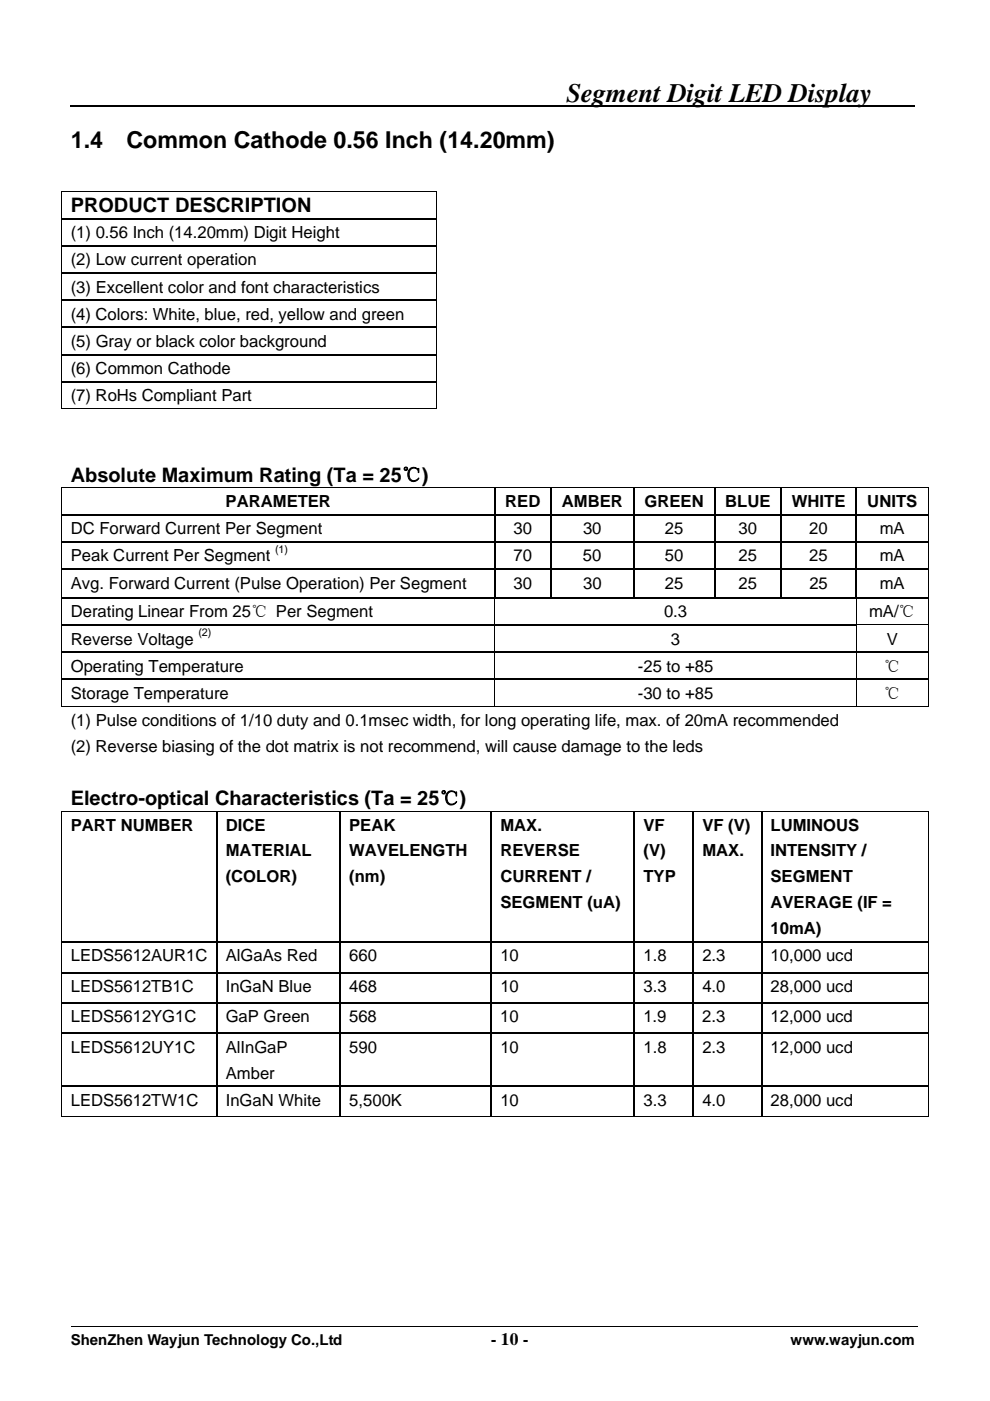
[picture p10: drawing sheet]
<svg xmlns="http://www.w3.org/2000/svg" width="210mm" height="297mm" viewBox="0 0 210 297" stroke-linecap="round" stroke-linejoin="round" font-family="sans-serif">
<defs><g id="words">
<text font-size="5.7" x="120.1" y="21.5">Segment Digit LED Display</text>
<g font-size="4.9">
<text x="15" y="31.4">1.4</text>
<text x="26.8" y="31.4">Common Cathode 0.56 Inch (14.20mm)</text>
</g>
<g font-size="4.2">
<text x="15" y="45">PRODUCT DESCRIPTION</text>
<text x="15" y="102.1">Absolute Maximum Rating (Ta = 25℃)</text>
<text x="15" y="170.7">Electro-optical Characteristics (Ta = 25℃)</text>
</g>
<text font-size="3.7" x="104.1" y="285.1">- 10 -</text>
<g font-size="3.5">
<text x="15" y="50.5">(1) 0.56 Inch (14.20mm) Digit Height</text>
<text x="15" y="56.3">(2) Low current operation</text>
<text x="15" y="62">(3) Excellent color and font characteristics</text>
<text x="15" y="67.8">(4) Colors: White, blue, red, yellow and green</text>
<text x="15" y="73.6">(5) Gray or black color background</text>
<text x="15" y="79.4">(6) Common Cathode</text>
<text x="15" y="85.1">(7) RoHs Compliant Part</text>
<text x="47.9" y="107.5">PARAMETER</text>
<text x="107.2" y="107.5">RED</text>
<text x="119.1" y="107.5">AMBER</text>
<text x="136.7" y="107.5">GREEN</text>
<text x="153.8" y="107.5">BLUE</text>
<text x="167.9" y="107.5">WHITE</text>
<text x="184" y="107.5">UNITS</text>
<text x="15" y="113.2">DC Forward Current Per Segment</text>
<text x="108.9" y="113.2">30</text>
<text x="123.7" y="113.2">30</text>
<text x="141" y="113.2">25</text>
<text x="156.7" y="113.2">30</text>
<text x="171.7" y="113.2">20</text>
<text x="186.6" y="113.2">mA</text>
<text x="15" y="119">Peak Current Per Segment</text>
<text x="108.9" y="119">70</text>
<text x="123.7" y="119">50</text>
<text x="141" y="119">50</text>
<text x="156.6" y="119">25</text>
<text x="171.7" y="119">25</text>
<text x="186.6" y="119">mA</text>
<text x="15" y="124.9">Avg. Forward Current (Pulse Operation) Per Segment</text>
<text x="108.9" y="124.9">30</text>
<text x="123.7" y="124.9">30</text>
<text x="141" y="124.9">25</text>
<text x="156.7" y="124.9">25</text>
<text x="171.7" y="124.9">25</text>
<text x="186.6" y="124.9">mA</text>
<text x="15" y="130.9">Derating Linear From 25℃ Per Segment</text>
<text x="140.8" y="130.9">0.3</text>
<text x="184.3" y="130.9">mA/℃</text>
<text x="15" y="136.7">Reverse Voltage</text>
<text x="142.3" y="136.7">3</text>
<text x="188.1" y="136.7">V</text>
<text x="15" y="142.4">Operating Temperature</text>
<text x="135.3" y="142.4">-25 to +85</text>
<text x="187.5" y="142.4">℃</text>
<text x="15" y="148.2">Storage Temperature</text>
<text x="135.3" y="148.2">-30 to +85</text>
<text x="187.5" y="148.2">℃</text>
<text x="15" y="153.9">(1) Pulse conditions of 1/10 duty and 0.1msec width, for long operating life, max. of 20mA recommended</text>
<text x="15" y="159.4">(2) Reverse biasing of the dot matrix is not recommend, will cause damage to the leds</text>
<text x="15" y="176.1">PART NUMBER</text>
<text x="47.9" y="176.1">DICE</text>
<text x="74.1" y="176.1">PEAK</text>
<text x="106.1" y="176.1">MAX.</text>
<text x="136.5" y="176.1">VF</text>
<text x="149" y="176.1">VF (V)</text>
<text x="163.4" y="176.1">LUMINOUS</text>
<text x="47.9" y="181.6">MATERIAL</text>
<text x="74.1" y="181.6">WAVELENGTH</text>
<text x="106.1" y="181.6">REVERSE</text>
<text x="136.5" y="181.6">(V)</text>
<text x="149" y="181.6">MAX.</text>
<text x="163.4" y="181.6">INTENSITY /</text>
<text x="47.9" y="187.1">(COLOR)</text>
<text x="74.1" y="187.1">(nm)</text>
<text x="106.1" y="187.1">CURRENT /</text>
<text x="136.5" y="187.1">TYP</text>
<text x="163.4" y="187.1">SEGMENT</text>
<text x="106.1" y="192.6">SEGMENT (uA)</text>
<text x="163.4" y="192.6">AVERAGE (IF =</text>
<text x="15" y="203.8">LEDS5612AUR1C</text>
<text x="47.9" y="203.8">AlGaAs Red</text>
<text x="74.1" y="203.8">660</text>
<text x="106.1" y="203.8">10</text>
<text x="136.5" y="203.8">1.8</text>
<text x="149" y="203.8">2.3</text>
<text x="163.4" y="198.1">10mA)</text>
<text x="163.4" y="203.8">10,000 ucd</text>
<text x="15" y="210.4">LEDS5612TB1C</text>
<text x="47.9" y="210.4">InGaN Blue</text>
<text x="74.1" y="210.4">468</text>
<text x="106.1" y="210.4">10</text>
<text x="136.5" y="210.4">3.3</text>
<text x="149" y="210.4">4.0</text>
<text x="163.4" y="210.4">28,000 ucd</text>
<text x="15" y="216.8">LEDS5612YG1C</text>
<text x="47.9" y="216.8">GaP Green</text>
<text x="74" y="216.8">568</text>
<text x="106.1" y="216.8">10</text>
<text x="136.5" y="216.8">1.9</text>
<text x="149" y="216.8">2.3</text>
<text x="163.4" y="216.8">12,000 ucd</text>
<text x="15" y="223.2">LEDS5612UY1C</text>
<text x="47.9" y="223.2">AlInGaP</text>
<text x="74.1" y="223.2">590</text>
<text x="106.1" y="223.2">10</text>
<text x="136.5" y="223.2">1.8</text>
<text x="149" y="223.2">2.3</text>
<text x="163.4" y="223.2">12,000 ucd</text>
<text x="47.9" y="228.7">Amber</text>
<text x="15" y="234.5">LEDS5612TW1C</text>
<text x="47.9" y="234.5">InGaN White</text>
<text x="74.1" y="234.5">5,500K</text>
<text x="106.1" y="234.5">10</text>
<text x="136.5" y="234.5">3.3</text>
<text x="149" y="234.5">4.0</text>
<text x="163.4" y="234.5">28,000 ucd</text>
</g>
<g font-size="3.2">
<text x="15" y="285.1">ShenZhen Wayjun Technology Co.,Ltd</text>
<text x="167.7" y="285.1">www.wayjun.com</text>
</g>
<g font-size="2.3">
<text x="58.3" y="117.3">(1)</text>
<text x="42.1" y="134.9">(2)</text>
</g>
</g></defs>
<path d="M15 22.4h179.1" fill="none" stroke="#000" stroke-width=".4"/>
<g fill="none" stroke="#000" stroke-width=".21">
<path d="M13 40.6h79.7M13.1 40.7v5.5M13.1 46.5v5.5M13.1 52.3v5.5M13.1 58v5.5M92.6 40.7v5.5M92.6 46.5v5.5M92.6 52.3v5.5M92.6 58v5.5M13.1 63.8v5.5M13.1 69.6v5.5M13.1 75.4v5.4"/>
<path d="M92.6 63.8v5.5M92.6 69.6v5.5M92.6 75.4v5.4M13 86.7h79.6M13.1 81.1v5.7M92.6 81.1v5.7M13 103.4h184M13.1 103.5v5.5M13.1 109.2v5.5M13.1 115v5.5M196.9 103.5v5.5M196.9 109.2v5.5"/>
<path d="M196.9 115v5.5M13.1 120.8v5.8M13.1 126.9v5.5M13.1 132.7v5.5M13.1 138.4v5.5M105 126.9v5.5M105 132.7v5.5M105 138.4v5.5M181.6 126.9v5.5M181.6 132.7v5.5M181.6 138.4v5.5M181.7 132.5h15.1"/>
<path d="M196.9 120.8v5.8M196.9 126.9v5.5M196.9 132.7v5.5M196.9 138.4v5.5M13 149.8h91.9M13.1 144.2v5.7M105 144.2v5.7M105.1 149.8h76.4M181.6 144.2v5.7M181.7 149.8h15.1M196.9 144.2v5.7M13 172h184"/>
<path d="M13.1 172v27.6M196.9 172v27.6M13.1 199.8v6.3M196.9 199.8v6.3M13.1 206.4v6.1M13.1 212.8v6.1M13.1 219.2v11M196.9 206.4v6.1M196.9 212.8v6.1M196.9 219.2v11M13 236.7h183.8M13.1 230.5v6.3"/>
<path d="M196.9 230.5v6.3M15 281.3h179.6"/>
</g>
<g fill="#000">
<path d="M13 40.6h.2v.1h-.2zM13 46.2h.2v.3h-.2zM13 52h.2v.3h-.2zM13 57.8h.2v.2h-.2zM92.6 40.6h.1v.1h-.1zM92.6 46.2h.1v.3h-.1zM92.6 52h.1v.3h-.1zM92.6 57.8h.1v.2h-.1zM13 63.5h.2v.3h-.2zM13 69.3h.2v.3h-.2zM13 75.1h.2v.3h-.2zM92.6 63.5h.1v.3h-.1z"/>
<path d="M92.6 69.3h.1v.3h-.1zM92.6 75.1h.1v.3h-.1zM13 80.8h.2v.3h-.2zM92.6 80.8h.1v.3h-.1zM92.6 86.6h.1v.2h-.1zM13 103.3h.2v.2h-.2zM13 109h.2v.2h-.2zM13 114.7h.2v.3h-.2zM104.9 109h.2v.2h-.2zM104.9 114.7h.2v.3h-.2zM116.7 109h.2v.2h-.2zM116.7 114.7h.2v.3h-.2z"/>
<path d="M134.3 109h.3v.2h-.3zM134.3 114.7h.3v.3h-.3zM151.5 109h.2v.2h-.2zM151.5 114.7h.2v.3h-.2zM165.5 109h.3v.2h-.3zM165.5 114.7h.3v.3h-.3zM181.5 109h.2v.2h-.2zM181.5 114.7h.2v.3h-.2zM196.8 103.3h.2v.2h-.2zM196.8 109h.2v.2h-.2zM196.8 114.7h.2v.3h-.2zM13 120.5h.2v.3h-.2z"/>
<path d="M13 126.6h.2v.3h-.2zM13 132.4h.2v.3h-.2zM13 138.2h.2v.2h-.2zM104.9 120.5h.2v.3h-.2zM104.9 126.9h.2zM104.9 132.6l.2 .1zM104.9 138.4h.2zM116.7 120.5h.2v.3h-.2zM134.3 120.5h.3v.3h-.3zM151.5 120.5h.2v.3h-.2zM165.5 120.5h.3v.3h-.3zM181.5 120.5h.2v.3h-.2z"/>
<path d="M181.5 126.9h.2zM181.5 132.4h.2v.3h-.2zM181.5 138.4h.2zM196.8 120.5h.2v.3h-.2zM196.8 126.6h.2v.3h-.2zM196.8 132.4h.2v.3h-.2zM196.8 138.2h.2v.2h-.2zM13 143.9h.2v.3h-.2zM104.9 144.2h.2zM181.5 144.2h.2zM196.8 143.9h.2v.3h-.2zM196.8 149.7h.2v.2h-.2z"/>
<path d="M13 171.9h.2v.1h-.2zM196.8 171.9h.2v.1h-.2zM13 199.6h.2v.2h-.2zM45.8 199.6h.3v.2h-.3zM72 199.6h.3v.2h-.3zM104.1 199.6h.3v.2h-.3zM134.5 199.6h.2v.2h-.2zM146.9 199.6h.3v.2h-.3zM161.4 199.6h.2v.2h-.2zM196.8 199.6h.2v.2h-.2zM13 206.1h.2v.3h-.2zM13 212.5h.2v.3h-.2z"/>
<path d="M13 218.9h.2v.3h-.2zM45.8 206.1h.3v.3h-.3zM45.8 212.5h.3v.3h-.3zM45.8 218.9h.3v.3h-.3zM72 206.1h.3v.3h-.3zM72 212.5h.3v.3h-.3zM72 218.9h.3v.3h-.3zM104.1 206.1h.3v.3h-.3zM104.1 212.5h.3v.3h-.3zM104.1 218.9h.3v.3h-.3zM134.5 206.1h.2v.3h-.2zM134.5 212.5h.2v.3h-.2z"/>
<path d="M134.5 218.9h.2v.3h-.2zM146.9 206.1h.3v.3h-.3zM146.9 212.5h.3v.3h-.3zM146.9 218.9h.3v.3h-.3zM161.4 206.1h.2v.3h-.2zM161.4 212.5h.2v.3h-.2zM161.4 218.9h.2v.3h-.2zM196.8 206.1h.2v.3h-.2zM196.8 212.5h.2v.3h-.2zM196.8 218.9h.2v.3h-.2zM13 230.2h.2v.3h-.2zM45.8 230.2h.3v.3h-.3z"/>
<path d="M72 230.2h.3v.3h-.3zM104.1 230.2h.3v.3h-.3zM134.5 230.2h.2v.3h-.2zM146.9 230.2h.3v.3h-.3zM161.4 230.2h.2v.3h-.2zM196.8 230.2h.2v.3h-.2zM196.8 236.6h.2v.2h-.2z"/>
</g>
<g fill="none" stroke="#000" stroke-width=".25">
<path d="M13.2 46.4h79.4M13.2 52.1h79.4M13.2 57.9h79.4M13.2 63.7h79.4M13.2 69.4h79.4M13.2 75.2h79.4M13.2 81h79.4M13.2 109.1h91.7M13.2 114.9h91.7M105 103.5v5.5M105 109.2v5.5M105 115v5.5"/>
<path d="M105.1 109.1h11.6M105.1 114.9h11.6M116.8 103.5v5.5M116.8 109.2v5.5M116.8 115v5.5M116.9 109.1h17.4M116.9 114.9h17.4M134.4 103.5v5.5M134.4 109.2v5.5M134.4 115v5.5M134.6 109.1h16.9M134.6 114.9h16.9"/>
<path d="M151.6 103.5v5.5M151.6 109.2v5.5M151.6 115v5.5M151.7 109.1h13.8M151.7 114.9h13.8M165.7 103.5v5.5M165.7 109.2v5.5M165.7 115v5.5M165.8 109.1h15.7M165.8 114.9h15.7M181.6 103.5v5.5M181.6 109.2v5.5"/>
<path d="M181.6 115v5.5M181.7 109.1h15.1M181.7 114.9h15.1M13.2 120.6h91.7M13.2 126.7h183.6M13.2 132.5h168.3M13.2 138.3h183.6M105 120.8v5.8M105.1 120.6h11.6M116.8 120.8v5.8M116.9 120.6h17.4M134.4 120.8v5.8"/>
<path d="M134.6 120.6h16.9M151.6 120.8v5.8M151.7 120.6h13.8M165.7 120.8v5.8M165.8 120.6h15.7M181.6 120.8v5.8M181.7 120.6h15.1M13.2 144h183.6M46 172v27.6M72.2 172v27.6M104.2 172v27.6M134.6 172v27.6"/>
<path d="M147.1 172v27.6M161.5 172v27.6M13.2 199.7h32.6M46 199.8v6.3M46.1 199.7h25.9M72.2 199.8v6.3M72.3 199.7h31.8M104.2 199.8v6.3M104.4 199.7h30.1M134.6 199.8v6.3M134.7 199.7h12.2M147.1 199.8v6.3"/>
<path d="M147.2 199.7h14.2M161.5 199.8v6.3M161.6 199.7h35.2M13.2 206.2h32.6M13.2 212.6h32.6M13.2 219h32.6M46 206.4v6.1M46 212.8v6.1M46 219.2v11M46.1 206.2h25.9M46.1 212.6h25.9M46.1 219h25.9"/>
<path d="M72.2 206.4v6.1M72.2 212.8v6.1M72.2 219.2v11M72.3 206.2h31.8M72.3 212.6h31.8M72.3 219h31.8M104.2 206.4v6.1M104.2 212.8v6.1M104.2 219.2v11M104.4 206.2h30.1M104.4 212.6h30.1M104.4 219h30.1"/>
<path d="M134.6 206.4v6.1M134.6 212.8v6.1M134.6 219.2v11M134.7 206.2h12.2M134.7 212.6h12.2M134.7 219h12.2M147.1 206.4v6.1M147.1 212.8v6.1M147.1 219.2v11M147.2 206.2h14.2M147.2 212.6h14.2M147.2 219h14.2"/>
<path d="M161.5 206.4v6.1M161.5 212.8v6.1M161.5 219.2v11M161.6 206.2h35.2M161.6 212.6h35.2M161.6 219h35.2M13.2 230.3h32.6M46 230.5v6.1M46.1 230.3h25.9M72.2 230.5v6.1M72.3 230.3h31.8M104.2 230.5v6.1"/>
<path d="M104.4 230.3h30.1M134.6 230.5v6.1M134.7 230.3h12.2M147.1 230.5v6.1M147.2 230.3h14.2M161.5 230.5v6.1M161.6 230.3h35.2"/>
</g>
<use href="#words"/>
</svg>
